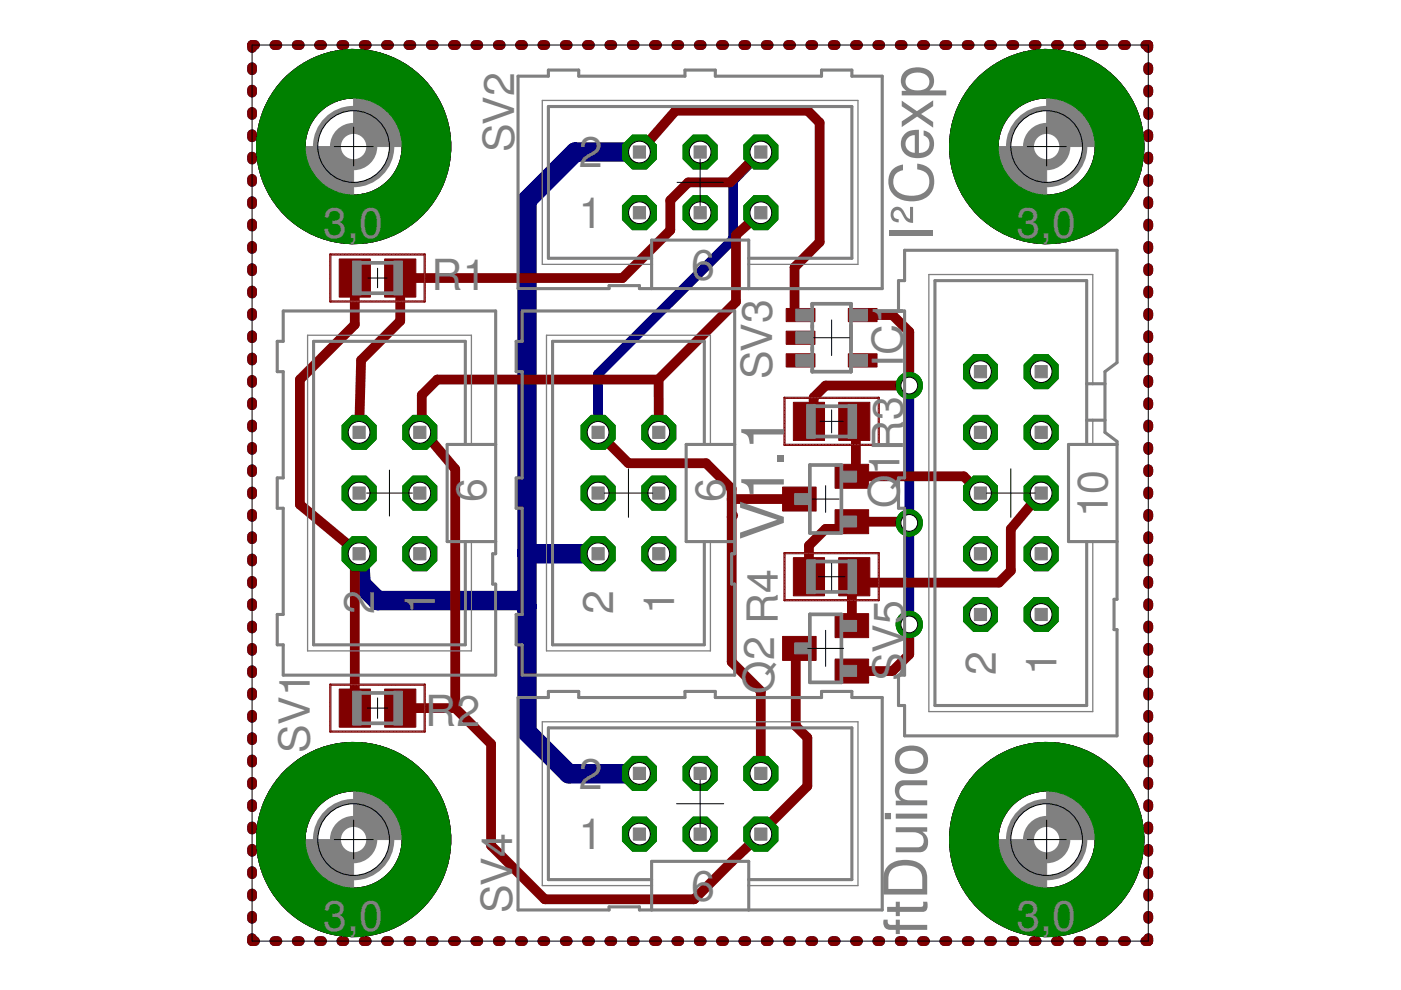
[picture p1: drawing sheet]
<svg xmlns="http://www.w3.org/2000/svg" width="297mm" height="210mm" viewBox="0 0 297 210" stroke-linecap="round" stroke-linejoin="round" font-family="sans-serif">
<defs><g id="words">
<g font-size="12.7" fill="#808080">
<text x="197.9" y="51.2" transform="rotate(-90 197.9 51.2)">I²Cexp</text>
<text x="166.2" y="106" transform="rotate(-90 166.2 106)">1.1</text>
<text x="166.2" y="114.6" transform="rotate(-90 166.2 114.6)">V</text>
<text x="196.6" y="198.3" transform="rotate(-90 196.6 198.3)">ftDuino</text>
</g>
<g font-size="9.1" fill="#808080">
<text x="109" y="32.3" transform="rotate(-90 109 32.3)">SV2</text>
<text x="122.7" y="35.5">2</text>
<text x="68.5" y="50.4">3,0</text>
<text x="122.7" y="48.3">1</text>
<text x="215.5" y="50.4">3,0</text>
<text x="146.5" y="59.3">6</text>
<text x="91.5" y="61.5">R1</text>
<text x="191.5" y="77.9" transform="rotate(-90 191.5 77.9)">IC1</text>
<text x="163.7" y="80.4" transform="rotate(-90 163.7 80.4)">SV3</text>
<text x="190.7" y="100.7" transform="rotate(-90 190.7 100.7)">1R3</text>
<text x="103.2" y="106.5" transform="rotate(-90 103.2 106.5)">6</text>
<text x="153.8" y="106.5" transform="rotate(-90 153.8 106.5)">6</text>
<text x="190.7" y="107.8" transform="rotate(-90 190.7 107.8)">Q</text>
<text x="234.9" y="109.7" transform="rotate(-90 234.9 109.7)">10</text>
<text x="79.4" y="130.3" transform="rotate(-90 79.4 130.3)">2</text>
<text x="92.2" y="130.3" transform="rotate(-90 92.2 130.3)">1</text>
<text x="130" y="130.3" transform="rotate(-90 130 130.3)">2</text>
<text x="142.9" y="130.3" transform="rotate(-90 142.9 130.3)">1</text>
<text x="211.1" y="143.1" transform="rotate(-90 211.1 143.1)">2</text>
<text x="224" y="143.1" transform="rotate(-90 224 143.1)">1</text>
<text x="164.1" y="147.1" transform="rotate(-90 164.1 147.1)">Q2 R4</text>
<text x="191.6" y="144.3" transform="rotate(-90 191.6 144.3)">SV5</text>
<text x="90.1" y="153.8">R2</text>
<text x="65.7" y="159.5" transform="rotate(-90 65.7 159.5)">SV1</text>
<text x="122.7" y="167.2">2</text>
<text x="122.7" y="180.1">1</text>
<text x="146.5" y="191">6</text>
<text x="68.5" y="197.3">3,0</text>
<text x="108.6" y="193.6" transform="rotate(-90 108.6 193.6)">SV4</text>
<text x="215.5" y="197.3">3,0</text>
</g>
</g></defs>
<g fill="#000080" stroke="#000080" stroke-width=".21">
<path d="M207.8 163a20.6 20.6 0 0 1 32.1 5 20.6 20.6 0 0 1-12.8 29.9 20.6 20.6 0 0 1-25.8-19.9h10.3a10.3 10.3 0 0 1 15.1-9.1 10.3 10.3 0 0 1 1.2 17.5 10.3 10.3 0 0 1-16.2-6.9l-.1-1.5h-10.3a20.4 20.4 0 0 1 6.5-15z" fill-rule="evenodd"/>
<path d="M59.8 164.1a20.6 20.6 0 0 1 32.7 3 20.6 20.6 0 0 1-11.8 30.7 20.6 20.6 0 0 1-26.3-19.8h10.3a10.3 10.3 0 0 1 15-9.1 10.3 10.3 0 0 1 1.3 17.5 10.3 10.3 0 0 1-16.2-6.9l-.1-1.5h-10.3a20.5 20.5 0 0 1 5.4-13.9z" fill-rule="evenodd"/>
<path d="M207.8 16.1a20.6 20.6 0 0 1 32.1 5 20.6 20.6 0 0 1-12.8 29.9 20.6 20.6 0 0 1-25.8-19.9h10.3a10.3 10.3 0 0 1 15.3-8.9 10.3 10.3 0 0 1 .5 17.7 10.3 10.3 0 0 1-15.8-8.1v-.7h-10.3a20.5 20.5 0 0 1 6.5-15z" fill-rule="evenodd"/>
<path d="M60.8 16.1a20.6 20.6 0 0 1 32.2 5 20.6 20.6 0 0 1-12.9 29.9 20.6 20.6 0 0 1-25.7-19.9h10.3a10.3 10.3 0 0 1 15.3-8.9 10.3 10.3 0 0 1 .5 17.7 10.3 10.3 0 0 1-15.8-8.1v-.7h-10.3a20.5 20.5 0 0 1 6.4-15z" fill-rule="evenodd"/>
<path d="M207.8 163a20.6 20.6 0 0 1 32.1 5 20.6 20.6 0 0 1-12.8 29.9 20.6 20.6 0 0 1-25.8-19.9h10.3a10.3 10.3 0 0 1 15.1-9.1 10.3 10.3 0 0 1 1.2 17.5 10.3 10.3 0 0 1-16.2-6.9l-.1-1.5h-10.3a20.4 20.4 0 0 1 6.5-15z" fill-rule="evenodd"/>
<path d="M59.8 164.1a20.6 20.6 0 0 1 32.7 3 20.6 20.6 0 0 1-11.8 30.7 20.6 20.6 0 0 1-26.3-19.8h10.3a10.3 10.3 0 0 1 15-9.1 10.3 10.3 0 0 1 1.3 17.5 10.3 10.3 0 0 1-16.2-6.9l-.1-1.5h-10.3a20.5 20.5 0 0 1 5.4-13.9z" fill-rule="evenodd"/>
<path d="M207.8 16.1a20.6 20.6 0 0 1 32.1 5 20.6 20.6 0 0 1-12.8 29.9 20.6 20.6 0 0 1-25.8-19.9h10.3a10.3 10.3 0 0 1 15.3-8.9 10.3 10.3 0 0 1 .5 17.7 10.3 10.3 0 0 1-15.8-8.1v-.7h-10.3a20.5 20.5 0 0 1 6.5-15z" fill-rule="evenodd"/>
<path d="M60.8 16.1a20.6 20.6 0 0 1 32.2 5 20.6 20.6 0 0 1-12.9 29.9 20.6 20.6 0 0 1-25.7-19.9h10.3a10.3 10.3 0 0 1 15.3-8.9 10.3 10.3 0 0 1 .5 17.7 10.3 10.3 0 0 1-15.8-8.1v-.7h-10.3a20.5 20.5 0 0 1 6.4-15z" fill-rule="evenodd"/>
</g>
<g fill="none" stroke="#000080" stroke-width="2.1">
<path d="M53.4 14.3v.6M53.4 19v.6M54.1 9.5h-.7v.7M58.2 9.5h.6M62.9 9.5h.6M67.6 9.5h.7M72.4 9.5h.6M77.1 9.5h.6M81.9 9.5h.6M86.6 9.5h.6M91.3 9.5h.6M96.1 9.5h.6"/>
<path d="M100.8 9.5h.6M105.5 9.5h.7M110.3 9.5h.6M115 9.5h.6M119.7 9.5h.7M124.5 9.5h.6M129.2 9.5h.6M133.9 9.5h.7M138.7 9.5h.6M143.4 9.5h.6M148.1 9.5h.7M152.9 9.5h.6"/>
<path d="M157.6 9.5h.6M162.3 9.5h.7M167.1 9.5h.6M171.8 9.5h.6M176.6 9.5h.6M181.3 9.5h.6M186 9.5h.6M190.8 9.5h.6M195.5 9.5h.6M200.2 9.5h.7M205 9.5h.6M209.7 9.5h.6"/>
<path d="M214.4 9.5h.7M219.2 9.5h.6M223.9 9.5h.6M228.6 9.5h.7M233.4 9.5h.6M238.1 9.5h.6M242.8 9.5h.7v.7M243.5 14.3v.6M243.5 19v.6M53.4 23.7v.7M53.4 28.5v.6M53.4 33.2v.6"/>
<path d="M53.4 38v.6M161.3 32.2l-5.9 6.1v12.4l-28.6 28.7v12.3M243.5 23.7v.7M243.5 28.5v.6M243.5 33.2v.6M243.5 38v.6M53.4 42.7v.6M53.4 47.4v.6M53.4 52.2v.6M53.4 56.9v.6M243.5 42.7v.6M243.5 47.4v.6"/>
<path d="M243.5 52.2v.6M243.5 56.9v.6M53.4 61.6v.6M53.4 66.4v.6M53.4 71.1v.6M53.4 75.8v.6M243.5 61.6v.6M243.5 66.4v.6M243.5 71.1v.6M243.5 75.8v.6M53.4 80.6v.6M53.4 85.3v.6"/>
<path d="M53.4 90v.6M53.4 94.8v.6M53.4 99.5v.6M192.8 81.7v50.7M243.5 80.6v.6M243.5 85.3v.6M243.5 90v.6M243.5 94.8v.6M243.5 99.5v.6M53.4 104.2v.6M53.4 109v.6M53.4 113.7v.6"/>
<path d="M53.4 118.4v.6M243.5 104.2v.6M243.5 109v.6M243.5 113.7v.6M243.5 118.4v.6M53.4 123.2v.6M53.4 127.9v.6M53.4 132.6v.6M53.4 137.4v.6M243.5 123.2v.6M243.5 127.9v.6M243.5 132.6v.6"/>
<path d="M243.5 137.4v.6M53.4 142.1v.6M53.4 146.8v.7M53.4 151.6v.6M53.4 156.3v.6M243.5 142.1v.6M243.5 146.8v.7M243.5 151.6v.6M243.5 156.3v.6M53.4 161v.7M53.4 165.8v.6M53.4 170.5v.6"/>
<path d="M53.4 175.2v.7M53.4 180v.6M243.5 161v.7M243.5 165.8v.6M243.5 170.5v.6M243.5 175.2v.7M243.5 180v.6M53.4 184.7v.6M53.4 189.5v.6M53.4 194.2v.6M53.4 198.9v.6h.7M58.2 199.5h.6"/>
<path d="M62.9 199.5h.6M67.6 199.5h.7M72.4 199.5h.6M77.1 199.5h.6M81.9 199.5h.6M86.6 199.5h.6M91.3 199.5h.6M96.1 199.5h.6M100.8 199.5h.6M105.5 199.5h.7M110.3 199.5h.6M115 199.5h.6"/>
<path d="M119.7 199.5h.7M124.5 199.5h.6M129.2 199.5h.6M133.9 199.5h.7M138.7 199.5h.6M143.4 199.5h.6M148.1 199.5h.7M152.9 199.5h.6M157.6 199.5h.6M162.3 199.5h.7M167.1 199.5h.6M171.8 199.5h.6"/>
<path d="M176.6 199.5h.6M181.3 199.5h.6M186 199.5h.6M190.8 199.5h.6M195.5 199.5h.6M200.2 199.5h.7M205 199.5h.6M209.7 199.5h.6M214.4 199.5h.7M219.2 199.5h.6M223.9 199.5h.6M228.6 199.5h.7"/>
<path d="M233.4 199.5h.6M238.1 199.5h.6M243.5 184.7v.6M243.5 189.5v.6M243.5 194.2v.6M243.5 198.9v.6h-.7"/>
</g>
<path d="M135.6 32.2h-13.7l-10.2 10.3v112.7l8.9 8.9 15-.1M76.1 117.4l.5 6.4 3.5 3.5h30.3l1.3 1.3M111.7 117.2l.2 .2h14.9" fill="none" stroke="#000080" stroke-width="4.1"/>
<circle cx="89" cy="117.4" r="3.9" fill="#008000" stroke="#008000" stroke-width=".21"/>
<circle cx="89" cy="117.4" r="2.31" fill="#fff" stroke="#000" stroke-width=".21"/>
<circle cx="76.1" cy="117.4" r="3.9" fill="#008000" stroke="#008000" stroke-width=".21"/>
<circle cx="76.1" cy="117.4" r="2.31" fill="#fff" stroke="#000" stroke-width=".21"/>
<circle cx="89" cy="104.5" r="3.9" fill="#008000" stroke="#008000" stroke-width=".21"/>
<circle cx="89" cy="104.5" r="2.31" fill="#fff" stroke="#000" stroke-width=".21"/>
<circle cx="76.1" cy="104.5" r="3.9" fill="#008000" stroke="#008000" stroke-width=".21"/>
<circle cx="76.1" cy="104.5" r="2.31" fill="#fff" stroke="#000" stroke-width=".21"/>
<circle cx="89" cy="91.7" r="3.9" fill="#008000" stroke="#008000" stroke-width=".21"/>
<circle cx="89" cy="91.7" r="2.31" fill="#fff" stroke="#000" stroke-width=".21"/>
<circle cx="76.1" cy="91.7" r="3.9" fill="#008000" stroke="#008000" stroke-width=".21"/>
<circle cx="76.1" cy="91.7" r="2.31" fill="#fff" stroke="#000" stroke-width=".21"/>
<circle cx="139.7" cy="117.4" r="3.9" fill="#008000" stroke="#008000" stroke-width=".21"/>
<circle cx="139.7" cy="117.4" r="2.31" fill="#fff" stroke="#000" stroke-width=".21"/>
<circle cx="126.8" cy="117.4" r="3.9" fill="#008000" stroke="#008000" stroke-width=".21"/>
<circle cx="126.8" cy="117.4" r="2.31" fill="#fff" stroke="#000" stroke-width=".21"/>
<circle cx="139.7" cy="104.5" r="3.9" fill="#008000" stroke="#008000" stroke-width=".21"/>
<circle cx="139.7" cy="104.5" r="2.31" fill="#fff" stroke="#000" stroke-width=".21"/>
<circle cx="126.8" cy="104.5" r="3.9" fill="#008000" stroke="#008000" stroke-width=".21"/>
<circle cx="126.8" cy="104.5" r="2.31" fill="#fff" stroke="#000" stroke-width=".21"/>
<circle cx="139.7" cy="91.7" r="3.9" fill="#008000" stroke="#008000" stroke-width=".21"/>
<circle cx="139.7" cy="91.7" r="2.31" fill="#fff" stroke="#000" stroke-width=".21"/>
<circle cx="126.8" cy="91.7" r="3.9" fill="#008000" stroke="#008000" stroke-width=".21"/>
<circle cx="126.8" cy="91.7" r="2.31" fill="#fff" stroke="#000" stroke-width=".21"/>
<circle cx="135.6" cy="176.8" r="3.9" fill="#008000" stroke="#008000" stroke-width=".21"/>
<circle cx="135.6" cy="176.8" r="2.31" fill="#fff" stroke="#000" stroke-width=".21"/>
<circle cx="135.6" cy="164" r="3.9" fill="#008000" stroke="#008000" stroke-width=".21"/>
<circle cx="135.6" cy="164" r="2.31" fill="#fff" stroke="#000" stroke-width=".21"/>
<circle cx="148.4" cy="176.8" r="3.9" fill="#008000" stroke="#008000" stroke-width=".21"/>
<circle cx="148.4" cy="176.8" r="2.31" fill="#fff" stroke="#000" stroke-width=".21"/>
<circle cx="148.4" cy="164" r="3.9" fill="#008000" stroke="#008000" stroke-width=".21"/>
<circle cx="148.4" cy="164" r="2.31" fill="#fff" stroke="#000" stroke-width=".21"/>
<circle cx="161.3" cy="176.8" r="3.9" fill="#008000" stroke="#008000" stroke-width=".21"/>
<circle cx="161.3" cy="176.8" r="2.31" fill="#fff" stroke="#000" stroke-width=".21"/>
<circle cx="161.3" cy="164" r="3.9" fill="#008000" stroke="#008000" stroke-width=".21"/>
<circle cx="161.3" cy="164" r="2.31" fill="#fff" stroke="#000" stroke-width=".21"/>
<circle cx="135.6" cy="45.1" r="3.9" fill="#008000" stroke="#008000" stroke-width=".21"/>
<circle cx="135.6" cy="45.1" r="2.31" fill="#fff" stroke="#000" stroke-width=".21"/>
<circle cx="135.6" cy="32.2" r="3.9" fill="#008000" stroke="#008000" stroke-width=".21"/>
<circle cx="135.6" cy="32.2" r="2.31" fill="#fff" stroke="#000" stroke-width=".21"/>
<circle cx="148.4" cy="45.1" r="3.9" fill="#008000" stroke="#008000" stroke-width=".21"/>
<circle cx="148.4" cy="45.1" r="2.31" fill="#fff" stroke="#000" stroke-width=".21"/>
<circle cx="148.4" cy="32.2" r="3.9" fill="#008000" stroke="#008000" stroke-width=".21"/>
<circle cx="148.4" cy="32.2" r="2.31" fill="#fff" stroke="#000" stroke-width=".21"/>
<circle cx="161.3" cy="45.1" r="3.9" fill="#008000" stroke="#008000" stroke-width=".21"/>
<circle cx="161.3" cy="45.1" r="2.31" fill="#fff" stroke="#000" stroke-width=".21"/>
<circle cx="161.3" cy="32.2" r="3.9" fill="#008000" stroke="#008000" stroke-width=".21"/>
<circle cx="161.3" cy="32.2" r="2.31" fill="#fff" stroke="#000" stroke-width=".21"/>
<circle cx="220.7" cy="130.3" r="3.9" fill="#008000" stroke="#008000" stroke-width=".21"/>
<circle cx="220.7" cy="130.3" r="2.31" fill="#fff" stroke="#000" stroke-width=".21"/>
<circle cx="207.9" cy="130.3" r="3.9" fill="#008000" stroke="#008000" stroke-width=".21"/>
<circle cx="207.9" cy="130.3" r="2.31" fill="#fff" stroke="#000" stroke-width=".21"/>
<circle cx="220.7" cy="117.4" r="3.9" fill="#008000" stroke="#008000" stroke-width=".21"/>
<circle cx="220.7" cy="117.4" r="2.31" fill="#fff" stroke="#000" stroke-width=".21"/>
<circle cx="207.9" cy="117.4" r="3.9" fill="#008000" stroke="#008000" stroke-width=".21"/>
<circle cx="207.9" cy="117.4" r="2.31" fill="#fff" stroke="#000" stroke-width=".21"/>
<circle cx="220.7" cy="104.5" r="3.9" fill="#008000" stroke="#008000" stroke-width=".21"/>
<circle cx="220.7" cy="104.5" r="2.31" fill="#fff" stroke="#000" stroke-width=".21"/>
<circle cx="207.9" cy="104.5" r="3.9" fill="#008000" stroke="#008000" stroke-width=".21"/>
<circle cx="207.9" cy="104.5" r="2.31" fill="#fff" stroke="#000" stroke-width=".21"/>
<circle cx="220.7" cy="91.7" r="3.9" fill="#008000" stroke="#008000" stroke-width=".21"/>
<circle cx="220.7" cy="91.7" r="2.31" fill="#fff" stroke="#000" stroke-width=".21"/>
<circle cx="207.9" cy="91.7" r="3.9" fill="#008000" stroke="#008000" stroke-width=".21"/>
<circle cx="207.9" cy="91.7" r="2.31" fill="#fff" stroke="#000" stroke-width=".21"/>
<circle cx="220.7" cy="78.8" r="3.9" fill="#008000" stroke="#008000" stroke-width=".21"/>
<circle cx="220.7" cy="78.8" r="2.31" fill="#fff" stroke="#000" stroke-width=".21"/>
<circle cx="207.9" cy="78.8" r="3.9" fill="#008000" stroke="#008000" stroke-width=".21"/>
<circle cx="207.9" cy="78.8" r="2.31" fill="#fff" stroke="#000" stroke-width=".21"/>
<circle cx="192.8" cy="110.9" r="2.79" fill="#008000" stroke="#008000" stroke-width=".21"/>
<circle cx="192.8" cy="110.9" r="1.78" fill="#fff" stroke="#000" stroke-width=".21"/>
<circle cx="192.8" cy="81.7" r="2.79" fill="#008000" stroke="#008000" stroke-width=".21"/>
<circle cx="192.8" cy="81.7" r="1.78" fill="#fff" stroke="#000" stroke-width=".21"/>
<circle cx="192.8" cy="132.4" r="2.79" fill="#008000" stroke="#008000" stroke-width=".21"/>
<circle cx="192.8" cy="132.4" r="1.78" fill="#fff" stroke="#000" stroke-width=".21"/>
<g fill="#800000" stroke="#800000" stroke-width=".21">
<path d="M81.6 54.9h6.6v8.1h-6.6z"/>
<path d="M71.9 54.9h6.6v8.1h-6.6z"/>
<path d="M81.6 146.1h6.6v8.1h-6.6z"/>
<path d="M71.9 146.1h6.6v8.1h-6.6z"/>
<path d="M177.8 85.3h6.6v8.1h-6.6z"/>
<path d="M168.2 85.3h6.6v8.1h-6.6z"/>
<path d="M177.8 118.2h6.6v8.1h-6.6z"/>
<path d="M168.2 118.2h6.6v8.1h-6.6z"/>
<path d="M166.7 65.4h6.1v2.8h-6.1z"/>
<path d="M166.7 70.2h6.1v2.8h-6.1z"/>
<path d="M166.7 75h6.1v2.8h-6.1z"/>
<path d="M179.9 75h6v2.8h-6z"/>
<path d="M179.9 65.4h6v2.8h-6z"/>
<path d="M165.9 103.3h7.1v5.1h-7.1z"/>
<path d="M177.1 98.4h7.1v5.1h-7.1z"/>
<path d="M177.1 108.1h7.1v5.1h-7.1z"/>
<path d="M165.9 134.9h7.1v5.1h-7.1z"/>
<path d="M177.1 130.1h7.1v5.1h-7.1z"/>
<path d="M177.1 139.7h7.1v5.1h-7.1z"/>
</g>
<g fill="none" stroke="#800000" stroke-width="2.1">
<path d="M53.4 14.3v.6M53.4 19v.6M54.1 9.5h-.7v.7M58.2 9.5h.6M62.9 9.5h.6M67.6 9.5h.7M72.4 9.5h.6M77.1 9.5h.6M81.9 9.5h.6M86.6 9.5h.6M91.3 9.5h.6M96.1 9.5h.6"/>
<path d="M100.8 9.5h.6M105.5 9.5h.7M110.3 9.5h.6M115 9.5h.6M119.7 9.5h.7M124.5 9.5h.6M129.2 9.5h.6M133.9 9.5h.7M138.7 9.5h.6M143.4 9.5h.6M148.1 9.5h.7M152.9 9.5h.6"/>
<path d="M157.6 9.5h.6M162.3 9.5h.7M167.1 9.5h.6M171.8 9.5h.6M176.6 9.5h.6M181.3 9.5h.6M186 9.5h.6M190.8 9.5h.6M195.5 9.5h.6M200.2 9.5h.7M205 9.5h.6M209.7 9.5h.6"/>
<path d="M214.4 9.5h.7M219.2 9.5h.6M223.9 9.5h.6M228.6 9.5h.7M233.4 9.5h.6M238.1 9.5h.6M242.8 9.5h.7v.7M243.5 14.3v.6M243.5 19v.6M53.4 23.7v.7M53.4 28.5v.6M53.4 33.2v.6"/>
<path d="M53.4 38v.6M135.6 32.2l7.6-8.7h28.1l2.5 2.5v25.3l-5.3 5.4v10.1h1.2M161.3 32.2l-6.5 6.5h-8.9l-3.8 3.8v6.3l-10.1 10.1h-47.1v9.2l-8.3 8.3-.5 15.3M243.5 23.7v.7M243.5 28.5v.6M243.5 33.2v.6M243.5 38v.6M53.4 42.7v.6M53.4 47.4v.6M53.4 52.2v.6M53.4 56.9v.6M75.2 58.9v9.9l-11.6 11.7v26.5l12.5 10.4-.9 1.2v31.5"/>
<path d="M161.3 45.1l-5.3 4.7v14.2l-16.4 16.5M243.5 42.7v.6M243.5 47.4v.6M243.5 52.2v.6M243.5 56.9v.6M53.4 61.6v.6M53.4 66.4v.6M53.4 71.1v.6M53.4 75.8v.6M182.9 66.8h6.3l3.6 3.5v11.4h-17.8l-2.5 2.6v6.6l-1-1.6M243.5 61.6v.6M243.5 66.4v.6"/>
<path d="M243.5 71.1v.6M243.5 75.8v.6M53.4 80.6v.6M53.4 85.3v.6M53.4 90v.6M53.4 94.8v.6M53.4 99.5v.6M89.4 91.4l-.4 .3M89.4 91.4h.3l6.8 8.1v50.6M126.8 91.7l6.4 6.5h16.5l5.4 5.4v36.8l6.2 6.1v17.5M126.8 91.7h.1M139.6 80.5h-46.9l-3.3 3.3v7.6"/>
<path d="M139.6 80.5l.1 11.2M181.1 89.3l.4 2.9v8l-.9 .8h23.7l3.6 3.5-.1-.1M243.5 80.6v.6M243.5 85.3v.6M243.5 90v.6M243.5 94.8v.6M243.5 99.5v.6M53.4 104.2v.6M53.4 109v.6M53.4 113.7v.6M53.4 118.4v.6M155.1 105.8h14.4"/>
<path d="M155.4 109.3l-.3 .3M192.8 110.9v-.3h-12.2l-1.5 1.5h-4.1l-3.5 3.6v6.6M220.7 104.5l-6.4 7.6v8.9l-2.5 2.5h-29.4l-1.3-1.2 .4 2.8-.9 .9v6.7M243.5 104.2v.6M243.5 109v.6M243.5 113.7v.6M243.5 118.4v.6M53.4 123.2v.6M53.4 127.9v.6M53.4 132.6v.6M53.4 137.4v.6M169.5 137.5l-.8 .7v15.7l2.5 2.5v10.3l-7.6 7.6-2.3 2.5-6.2 5.9-7.9 8h-31.7l-11.4-11.4v-21.6l-7.6-7.6"/>
<path d="M192.8 132.4v6.3l-3.6 3.6h-8.6M243.5 123.2v.6M243.5 127.9v.6M243.5 132.6v.6M243.5 137.4v.6M53.4 142.1v.6M53.4 146.8v.7M53.4 151.6v.6M53.4 156.3v.6M85.1 149.9l-.2 .2h11.6M243.5 142.1v.6M243.5 146.8v.7"/>
<path d="M243.5 151.6v.6M243.5 156.3v.6M53.4 161v.7M53.4 165.8v.6M53.4 170.5v.6M53.4 175.2v.7M53.4 180v.6M243.5 161v.7M243.5 165.8v.6M243.5 170.5v.6M243.5 175.2v.7M243.5 180v.6"/>
<path d="M53.4 184.7v.6M53.4 189.5v.6M53.4 194.2v.6M53.4 198.9v.6h.7M58.2 199.5h.6M62.9 199.5h.6M67.6 199.5h.7M72.4 199.5h.6M77.1 199.5h.6M81.9 199.5h.6M86.6 199.5h.6M91.3 199.5h.6"/>
<path d="M96.1 199.5h.6M100.8 199.5h.6M105.5 199.5h.7M110.3 199.5h.6M115 199.5h.6M119.7 199.5h.7M124.5 199.5h.6M129.2 199.5h.6M133.9 199.5h.7M138.7 199.5h.6M143.4 199.5h.6M148.1 199.5h.7"/>
<path d="M152.9 199.5h.6M157.6 199.5h.6M162.3 199.5h.7M167.1 199.5h.6M171.8 199.5h.6M176.6 199.5h.6M181.3 199.5h.6M186 199.5h.6M190.8 199.5h.6M195.5 199.5h.6M200.2 199.5h.7M205 199.5h.6"/>
<path d="M209.7 199.5h.6M214.4 199.5h.7M219.2 199.5h.6M223.9 199.5h.6M228.6 199.5h.7M233.4 199.5h.6M238.1 199.5h.6M243.5 184.7v.6M243.5 189.5v.6M243.5 194.2v.6M243.5 198.9v.6h-.7"/>
</g>
<circle cx="89" cy="117.4" r="3.9" fill="#008000" stroke="#008000" stroke-width=".21"/>
<circle cx="89" cy="117.4" r="2.31" fill="#fff" stroke="#000" stroke-width=".21"/>
<circle cx="76.1" cy="117.4" r="3.9" fill="#008000" stroke="#008000" stroke-width=".21"/>
<circle cx="76.1" cy="117.4" r="2.31" fill="#fff" stroke="#000" stroke-width=".21"/>
<circle cx="89" cy="104.5" r="3.9" fill="#008000" stroke="#008000" stroke-width=".21"/>
<circle cx="89" cy="104.5" r="2.31" fill="#fff" stroke="#000" stroke-width=".21"/>
<circle cx="76.1" cy="104.5" r="3.9" fill="#008000" stroke="#008000" stroke-width=".21"/>
<circle cx="76.1" cy="104.5" r="2.31" fill="#fff" stroke="#000" stroke-width=".21"/>
<circle cx="89" cy="91.7" r="3.9" fill="#008000" stroke="#008000" stroke-width=".21"/>
<circle cx="89" cy="91.7" r="2.31" fill="#fff" stroke="#000" stroke-width=".21"/>
<circle cx="76.1" cy="91.7" r="3.9" fill="#008000" stroke="#008000" stroke-width=".21"/>
<circle cx="76.1" cy="91.7" r="2.31" fill="#fff" stroke="#000" stroke-width=".21"/>
<circle cx="139.7" cy="117.4" r="3.9" fill="#008000" stroke="#008000" stroke-width=".21"/>
<circle cx="139.7" cy="117.4" r="2.31" fill="#fff" stroke="#000" stroke-width=".21"/>
<circle cx="126.8" cy="117.4" r="3.9" fill="#008000" stroke="#008000" stroke-width=".21"/>
<circle cx="126.8" cy="117.4" r="2.31" fill="#fff" stroke="#000" stroke-width=".21"/>
<circle cx="139.7" cy="104.5" r="3.9" fill="#008000" stroke="#008000" stroke-width=".21"/>
<circle cx="139.7" cy="104.5" r="2.31" fill="#fff" stroke="#000" stroke-width=".21"/>
<circle cx="126.8" cy="104.5" r="3.9" fill="#008000" stroke="#008000" stroke-width=".21"/>
<circle cx="126.8" cy="104.5" r="2.31" fill="#fff" stroke="#000" stroke-width=".21"/>
<circle cx="139.7" cy="91.7" r="3.9" fill="#008000" stroke="#008000" stroke-width=".21"/>
<circle cx="139.7" cy="91.7" r="2.31" fill="#fff" stroke="#000" stroke-width=".21"/>
<circle cx="126.8" cy="91.7" r="3.9" fill="#008000" stroke="#008000" stroke-width=".21"/>
<circle cx="126.8" cy="91.7" r="2.31" fill="#fff" stroke="#000" stroke-width=".21"/>
<circle cx="135.6" cy="176.8" r="3.9" fill="#008000" stroke="#008000" stroke-width=".21"/>
<circle cx="135.6" cy="176.8" r="2.31" fill="#fff" stroke="#000" stroke-width=".21"/>
<circle cx="135.6" cy="164" r="3.9" fill="#008000" stroke="#008000" stroke-width=".21"/>
<circle cx="135.6" cy="164" r="2.31" fill="#fff" stroke="#000" stroke-width=".21"/>
<circle cx="148.4" cy="176.8" r="3.9" fill="#008000" stroke="#008000" stroke-width=".21"/>
<circle cx="148.4" cy="176.8" r="2.31" fill="#fff" stroke="#000" stroke-width=".21"/>
<circle cx="148.4" cy="164" r="3.9" fill="#008000" stroke="#008000" stroke-width=".21"/>
<circle cx="148.4" cy="164" r="2.31" fill="#fff" stroke="#000" stroke-width=".21"/>
<circle cx="161.3" cy="176.8" r="3.9" fill="#008000" stroke="#008000" stroke-width=".21"/>
<circle cx="161.3" cy="176.8" r="2.31" fill="#fff" stroke="#000" stroke-width=".21"/>
<circle cx="161.3" cy="164" r="3.9" fill="#008000" stroke="#008000" stroke-width=".21"/>
<circle cx="161.3" cy="164" r="2.31" fill="#fff" stroke="#000" stroke-width=".21"/>
<circle cx="135.6" cy="45.1" r="3.9" fill="#008000" stroke="#008000" stroke-width=".21"/>
<circle cx="135.6" cy="45.1" r="2.31" fill="#fff" stroke="#000" stroke-width=".21"/>
<circle cx="135.6" cy="32.2" r="3.9" fill="#008000" stroke="#008000" stroke-width=".21"/>
<circle cx="135.6" cy="32.2" r="2.31" fill="#fff" stroke="#000" stroke-width=".21"/>
<circle cx="148.4" cy="45.1" r="3.9" fill="#008000" stroke="#008000" stroke-width=".21"/>
<circle cx="148.4" cy="45.1" r="2.31" fill="#fff" stroke="#000" stroke-width=".21"/>
<circle cx="148.4" cy="32.2" r="3.9" fill="#008000" stroke="#008000" stroke-width=".21"/>
<circle cx="148.4" cy="32.2" r="2.31" fill="#fff" stroke="#000" stroke-width=".21"/>
<circle cx="161.3" cy="45.1" r="3.9" fill="#008000" stroke="#008000" stroke-width=".21"/>
<circle cx="161.3" cy="45.1" r="2.31" fill="#fff" stroke="#000" stroke-width=".21"/>
<circle cx="161.3" cy="32.2" r="3.9" fill="#008000" stroke="#008000" stroke-width=".21"/>
<circle cx="161.3" cy="32.2" r="2.31" fill="#fff" stroke="#000" stroke-width=".21"/>
<circle cx="220.7" cy="130.3" r="3.9" fill="#008000" stroke="#008000" stroke-width=".21"/>
<circle cx="220.7" cy="130.3" r="2.31" fill="#fff" stroke="#000" stroke-width=".21"/>
<circle cx="207.9" cy="130.3" r="3.9" fill="#008000" stroke="#008000" stroke-width=".21"/>
<circle cx="207.9" cy="130.3" r="2.31" fill="#fff" stroke="#000" stroke-width=".21"/>
<circle cx="220.7" cy="117.4" r="3.9" fill="#008000" stroke="#008000" stroke-width=".21"/>
<circle cx="220.7" cy="117.4" r="2.31" fill="#fff" stroke="#000" stroke-width=".21"/>
<circle cx="207.9" cy="117.4" r="3.9" fill="#008000" stroke="#008000" stroke-width=".21"/>
<circle cx="207.9" cy="117.4" r="2.31" fill="#fff" stroke="#000" stroke-width=".21"/>
<circle cx="220.7" cy="104.5" r="3.9" fill="#008000" stroke="#008000" stroke-width=".21"/>
<circle cx="220.7" cy="104.5" r="2.31" fill="#fff" stroke="#000" stroke-width=".21"/>
<circle cx="207.9" cy="104.5" r="3.9" fill="#008000" stroke="#008000" stroke-width=".21"/>
<circle cx="207.9" cy="104.5" r="2.31" fill="#fff" stroke="#000" stroke-width=".21"/>
<circle cx="220.7" cy="91.7" r="3.9" fill="#008000" stroke="#008000" stroke-width=".21"/>
<circle cx="220.7" cy="91.7" r="2.31" fill="#fff" stroke="#000" stroke-width=".21"/>
<circle cx="207.9" cy="91.7" r="3.9" fill="#008000" stroke="#008000" stroke-width=".21"/>
<circle cx="207.9" cy="91.7" r="2.31" fill="#fff" stroke="#000" stroke-width=".21"/>
<circle cx="220.7" cy="78.8" r="3.9" fill="#008000" stroke="#008000" stroke-width=".21"/>
<circle cx="220.7" cy="78.8" r="2.31" fill="#fff" stroke="#000" stroke-width=".21"/>
<circle cx="207.9" cy="78.8" r="3.9" fill="#008000" stroke="#008000" stroke-width=".21"/>
<circle cx="207.9" cy="78.8" r="2.31" fill="#fff" stroke="#000" stroke-width=".21"/>
<circle cx="192.8" cy="110.9" r="2.79" fill="#008000" stroke="#008000" stroke-width=".21"/>
<circle cx="192.8" cy="110.9" r="1.78" fill="#fff" stroke="#000" stroke-width=".21"/>
<circle cx="192.8" cy="81.7" r="2.79" fill="#008000" stroke="#008000" stroke-width=".21"/>
<circle cx="192.8" cy="81.7" r="1.78" fill="#fff" stroke="#000" stroke-width=".21"/>
<circle cx="192.8" cy="132.4" r="2.79" fill="#008000" stroke="#008000" stroke-width=".21"/>
<circle cx="192.8" cy="132.4" r="1.78" fill="#fff" stroke="#000" stroke-width=".21"/>
<g fill="#800000" stroke="#800000" stroke-width=".21">
<path d="M207.8 163a20.6 20.6 0 0 1 32.1 5 20.6 20.6 0 0 1-12.8 29.9 20.6 20.6 0 0 1-25.8-19.9h10.3a10.3 10.3 0 0 1 15.1-9.1 10.3 10.3 0 0 1 1.2 17.5 10.3 10.3 0 0 1-16.2-6.9l-.1-1.5h-10.3a20.4 20.4 0 0 1 6.5-15z" fill-rule="evenodd"/>
<path d="M59.8 164.1a20.6 20.6 0 0 1 32.7 3 20.6 20.6 0 0 1-11.8 30.7 20.6 20.6 0 0 1-26.3-19.8h10.3a10.3 10.3 0 0 1 15-9.1 10.3 10.3 0 0 1 1.3 17.5 10.3 10.3 0 0 1-16.2-6.9l-.1-1.5h-10.3a20.5 20.5 0 0 1 5.4-13.9z" fill-rule="evenodd"/>
<path d="M207.8 16.1a20.6 20.6 0 0 1 32.1 5 20.6 20.6 0 0 1-12.8 29.9 20.6 20.6 0 0 1-25.8-19.9h10.3a10.3 10.3 0 0 1 15.3-8.9 10.3 10.3 0 0 1 .5 17.7 10.3 10.3 0 0 1-15.8-8.1v-.7h-10.3a20.5 20.5 0 0 1 6.5-15z" fill-rule="evenodd"/>
<path d="M60.8 16.1a20.6 20.6 0 0 1 32.2 5 20.6 20.6 0 0 1-12.9 29.9 20.6 20.6 0 0 1-25.7-19.9h10.3a10.3 10.3 0 0 1 15.3-8.9 10.3 10.3 0 0 1 .5 17.7 10.3 10.3 0 0 1-15.8-8.1v-.7h-10.3a20.5 20.5 0 0 1 6.4-15z" fill-rule="evenodd"/>
<path d="M207.8 163a20.6 20.6 0 0 1 32.1 5 20.6 20.6 0 0 1-12.8 29.9 20.6 20.6 0 0 1-25.8-19.9h10.3a10.3 10.3 0 0 1 15.1-9.1 10.3 10.3 0 0 1 1.2 17.5 10.3 10.3 0 0 1-16.2-6.9l-.1-1.5h-10.3a20.4 20.4 0 0 1 6.5-15z" fill-rule="evenodd"/>
<path d="M59.8 164.1a20.6 20.6 0 0 1 32.7 3 20.6 20.6 0 0 1-11.8 30.7 20.6 20.6 0 0 1-26.3-19.8h10.3a10.3 10.3 0 0 1 15-9.1 10.3 10.3 0 0 1 1.3 17.5 10.3 10.3 0 0 1-16.2-6.9l-.1-1.5h-10.3a20.5 20.5 0 0 1 5.4-13.9z" fill-rule="evenodd"/>
<path d="M207.8 16.1a20.6 20.6 0 0 1 32.1 5 20.6 20.6 0 0 1-12.8 29.9 20.6 20.6 0 0 1-25.8-19.9h10.3a10.3 10.3 0 0 1 15.3-8.9 10.3 10.3 0 0 1 .5 17.7 10.3 10.3 0 0 1-15.8-8.1v-.7h-10.3a20.5 20.5 0 0 1 6.5-15z" fill-rule="evenodd"/>
<path d="M60.8 16.1a20.6 20.6 0 0 1 32.2 5 20.6 20.6 0 0 1-12.9 29.9 20.6 20.6 0 0 1-25.7-19.9h10.3a10.3 10.3 0 0 1 15.3-8.9 10.3 10.3 0 0 1 .5 17.7 10.3 10.3 0 0 1-15.8-8.1v-.7h-10.3a20.5 20.5 0 0 1 6.4-15z" fill-rule="evenodd"/>
</g>
<g fill="#800000" stroke="#800000" stroke-width=".21">
<path d="M69.9 63.9l20.2-.1 .1 .2-20.2 .1z"/>
<path d="M69.9 53.9l20.2-.1 .1 .2-20.2 .1z"/>
<path d="M89.9 53.9h.3l-.1 10.2-.2-.1z"/>
<path d="M69.9 53.9h.3l-.1 10.2-.2-.1z"/>
<path d="M70 155h20.1l.1 .2h-20.2z"/>
<path d="M69.9 145.1l20.2-.1 .1 .2-20.2 .1z"/>
<path d="M89.9 145.1h.3l-.1 10.1h-.2z"/>
<path d="M69.9 145.1h.3l-.1 10.1h-.2z"/>
<path d="M166.2 94.3l20.2-.1v.2h-20.1z"/>
<path d="M166.2 84.3l20.2-.1v.2l-20.1 .1z"/>
<path d="M186.2 84.3h.2v10.1h-.2z"/>
<path d="M166.2 84.3h.3l-.1 10.1h-.2z"/>
<path d="M166.2 127.2l20.2-.1v.2l-20.1 .1z"/>
<path d="M166.2 117.2h20.2v.1l-20.1 .1z"/>
<path d="M186.3 117.2h.1v10.2l-.2-.1z"/>
<path d="M166.2 117.2h.3l-.1 10.2-.2-.1z"/>
</g>
<g fill="none" stroke="#808080" stroke-width=".66">
<path d="M109.8 16.2h6.5v-1.3h6.4v1.3h22.5v-1.3h6.5v1.3h22.5v-1.3h6.4v1.3h6.4v45h-51.4v-.6h-6.5v.6h-19.3zM138.2 54.8h-21.9v-32.2h64.3v32.2h-21.9M191.8 53.1h45v23.8l-2.5 1.9v12.9l2.5 1.9v33.5h-.6v6.4h.6v22.5h-45v-6.4h-1.3v-6.4h1.3v-35.4h-1.3v-6.5h1.3v-35.4h-1.3v-6.4h1.3zM60 65.9h45.1v51.5h-.6v6.4h.6v19.4h-45.1v-6.5h-1.2v-6.4h1.2v-22.5h-1.2v-6.5h1.2v-22.5h-1.2v-6.4h1.2zM110.7 65.9h45.1v51.5h-.7v6.4h.7v19.4h-45.1v-6.5h-1.3v-6.4h1.3v-22.5h-1.3v-6.5h1.3v-22.5h-1.3v-6.4h1.3zM138.2 61.2v-10.3h20.5v10.3M98.7 94.2v-21.8h-32.2v64.3h32.2v-21.9M105.1 94.2h-10.3v20.6h10.3M149.3 94.2v-21.8h-32.1v64.3h32.1v-21.9M155.8 94.2h-10.3v20.6h10.3M230.4 94.2v-34.7h-32.2v90.1h32.2v-34.8M230.4 89.1h3.9"/>
<path d="M230.4 81.4h3.9M236.8 94.2h-10.3v20.6h10.3M109.8 147.9h6.5v-1.3h6.4v1.3h22.5v-1.3h6.5v1.3h22.5v-1.3h6.4v1.3h6.4v45h-51.4v-.6h-6.5v.6h-19.3zM138.2 186.5h-21.9v-32.2h64.3v32.2h-21.9M138.2 192.9v-10.3h20.5v10.3"/>
</g>
<path d="M138.2 56h-23.2v-34.7h66.9v34.7h-23.2M99.9 94.2v-23.1h-34.7v66.9h34.7v-23.2M150.6 94.2v-23.1h-34.7v66.9h34.7v-23.2M231.7 81.4v-23.2h-34.8v92.7h34.8v-36.1M231.7 89.1v5.1M138.2 187.8h-23.2v-34.8h66.9v34.8h-23.2" fill="none" stroke="#808080" stroke-width=".28"/>
<g fill="none" stroke="#808080" stroke-width=".78">
<path d="M76.4 55.7h7.3M76.4 62.2h7.3M172.2 64.4h8.2v14.4h-8.2zM171.7 98.6h6.7v14.4h-6.7zM172.7 92.6h7.2M172.7 86.1h7.2M172.7 119.1h7.2M171.7 130.3h6.7v14.4h-6.7zM172.7 125.5h7.2M76.4 153.4h7.3M76.4 146.9h7.3"/>
<circle cx="75" cy="31.1" r="17.4"/>
<circle cx="221.9" cy="31.1" r="17.4"/>
<circle cx="75" cy="178" r="17.4"/>
<circle cx="221.9" cy="178" r="17.4"/>
</g>
<g fill="none" stroke="#808080" stroke-width="1">
<circle cx="75" cy="31.1" r="8.1"/>
<circle cx="221.9" cy="31.1" r="8.1"/>
<circle cx="75" cy="178" r="8.1"/>
<circle cx="221.9" cy="178" r="8.1"/>
</g>
<g fill="#808080" stroke="#808080" stroke-width=".21">
<path d="M74.8 103.3h2.6v2.5h-2.6z"/>
<path d="M74.8 116.1h2.6v2.6h-2.6z"/>
<path d="M74.8 90.4h2.6v2.6h-2.6z"/>
<path d="M87.7 103.3h2.6v2.5h-2.6z"/>
<path d="M87.7 116.1h2.6v2.6h-2.6z"/>
<path d="M87.7 90.4h2.6v2.6h-2.6z"/>
<path d="M83.5 55.4h1.8v7.1h-1.8z"/>
<path d="M74.8 55.4h1.8v7.1h-1.8z"/>
<path d="M83.5 146.5h1.8v7.2h-1.8z"/>
<path d="M74.8 146.5h1.8v7.2h-1.8z"/>
<path d="M179.8 85.7h1.8v7.2h-1.8z"/>
<path d="M171 85.7h1.8v7.2h-1.8z"/>
<path d="M179.8 118.7h1.8v7.2h-1.8z"/>
<path d="M171 118.7h1.8v7.2h-1.8z"/>
<path d="M125.5 103.3h2.6v2.5h-2.6z"/>
<path d="M125.5 116.1h2.6v2.6h-2.6z"/>
<path d="M125.5 90.4h2.6v2.6h-2.6z"/>
<path d="M138.4 103.3h2.6v2.5h-2.6z"/>
<path d="M138.4 116.1h2.6v2.6h-2.6z"/>
<path d="M138.4 90.4h2.6v2.6h-2.6z"/>
<path d="M147.2 162.7h2.5v2.6h-2.5z"/>
<path d="M134.3 162.7h2.6v2.6h-2.6z"/>
<path d="M160 162.7h2.6v2.6h-2.6z"/>
<path d="M147.2 175.6h2.5v2.5h-2.5z"/>
<path d="M134.3 175.6h2.6v2.5h-2.6z"/>
<path d="M160 175.6h2.6v2.5h-2.6z"/>
<path d="M147.2 30.9h2.5v2.6h-2.5z"/>
<path d="M134.3 30.9h2.6v2.6h-2.6z"/>
<path d="M160 30.9h2.6v2.6h-2.6z"/>
<path d="M147.2 43.8h2.5v2.6h-2.5z"/>
<path d="M134.3 43.8h2.6v2.6h-2.6z"/>
<path d="M160 43.8h2.6v2.6h-2.6z"/>
<path d="M206.6 116.1h2.6v2.6h-2.6z"/>
<path d="M206.6 129h2.6v2.6h-2.6z"/>
<path d="M206.6 103.3h2.6v2.5h-2.6z"/>
<path d="M206.6 77.5h2.6v2.6h-2.6z"/>
<path d="M206.6 90.4h2.6v2.6h-2.6z"/>
<path d="M219.5 116.1h2.5v2.6h-2.5z"/>
<path d="M219.5 129h2.5v2.6h-2.5z"/>
<path d="M219.5 103.3h2.5v2.5h-2.5z"/>
<path d="M219.5 77.5h2.5v2.6h-2.5z"/>
<path d="M219.5 90.4h2.5v2.6h-2.5z"/>
<path d="M168.7 65.5h3.3v2.6h-3.3z"/>
<path d="M168.7 70.3h3.3v2.6h-3.3z"/>
<path d="M168.7 75.1h3.3v2.6h-3.3z"/>
<path d="M180.6 75.1h3.3v2.6h-3.3z"/>
<path d="M180.6 65.5h3.3v2.6h-3.3z"/>
<path d="M168.5 104.6h2.9v2.4h-2.9z"/>
<path d="M178.6 99.9h3v2.3h-3z"/>
<path d="M178.6 109.4h3v2.3h-3z"/>
<path d="M168.5 136.3h2.9v2.3h-2.9z"/>
<path d="M178.6 131.6h3v2.3h-3z"/>
<path d="M178.6 141.1h3v2.3h-3z"/>
</g>
<g fill="#808080" stroke="#808080" stroke-width=".21">
<path d="M204.7 178h12.6a4.7 4.7 0 0 0 4.6 4.6v12.6a17.2 17.2 0 0 1-17.2-17.2z" fill-rule="evenodd"/>
<path d="M221.9 160.8a17.2 17.2 0 0 1 17.3 17.2h-12.7a4.6 4.6 0 0 0-4.6-4.6z" fill-rule="evenodd"/>
<path d="M57.7 178h12.6a4.7 4.7 0 0 0 4.7 4.6v12.6a17.2 17.2 0 0 1-17.3-17.2z" fill-rule="evenodd"/>
<path d="M75 160.8a17.2 17.2 0 0 1 17.2 17.2h-12.6a4.6 4.6 0 0 0-4.6-4.6z" fill-rule="evenodd"/>
<path d="M204.7 31.1h12.6a4.7 4.7 0 0 0 4.6 4.6v12.6a17.2 17.2 0 0 1-17.2-17.2z" fill-rule="evenodd"/>
<path d="M221.9 13.8a17.2 17.2 0 0 1 17.3 17.3h-12.7a4.6 4.6 0 0 0-4.6-4.7z" fill-rule="evenodd"/>
<path d="M57.7 31.1h12.6a4.7 4.7 0 0 0 4.7 4.6v12.6a17.2 17.2 0 0 1-17.3-17.2z" fill-rule="evenodd"/>
<path d="M75 13.8a17.2 17.2 0 0 1 17.2 17.3h-12.6a4.6 4.6 0 0 0-4.6-4.7z" fill-rule="evenodd"/>
</g>
<g fill="none" stroke="#808080" stroke-width="2.3">
<circle cx="75" cy="31.1" r="3.9"/>
<circle cx="221.9" cy="31.1" r="3.9"/>
<circle cx="75" cy="178" r="3.9"/>
<circle cx="221.9" cy="178" r="3.9"/>
</g>
<g fill="none" stroke="#000" stroke-width=".21">
<path d="M53.4 9.5h190.1v190h-190.1zM70.9 31.1h8.2M75 26.9v8.3M143.6 38.7h9.8M148.4 33.8v9.8M217.8 31.1h8.2M221.9 26.9v8.3M78 58.9h4.1M80.1 56.9v4.1M172.6 71.6h7.5M176.3 67.8v7.6M82.6 99.7v9.7"/>
<path d="M133.2 99.4v10.3M173.9 89.3h4.9M176.3 86.9v4.9M214.3 99.4v10.3M77.7 104.5h9.7M128.1 104.5h10.3M172.2 105.8h5.7M175 103v5.6M176.3 119.5v5.6M209.2 104.5h10.3M171.2 137.5h7.7M173.5 122.3h5.6"/>
<path d="M175 133.6v7.7M77.9 150.1h4.3M80.1 148v4.3M70.9 178h8.2M75 173.9v8.2M143.4 170.4h10M148.4 165.4v10M217.8 178h8.2M221.9 173.9v8.2"/>
<circle cx="75" cy="31.1" r="7.6"/>
<circle cx="221.9" cy="31.1" r="7.6"/>
<circle cx="75" cy="178" r="7.6"/>
<circle cx="221.9" cy="178" r="7.6"/>
</g>
<g fill="#008000" stroke="#008000" stroke-width=".21">
<path d="M207.8 163a20.6 20.6 0 0 1 32.1 5 20.6 20.6 0 0 1-12.8 29.9 20.6 20.6 0 0 1-25.8-19.9h10.3a10.3 10.3 0 0 1 15.1-9.1 10.3 10.3 0 0 1 1.2 17.5 10.3 10.3 0 0 1-16.2-6.9l-.1-1.5h-10.3a20.4 20.4 0 0 1 6.5-15z" fill-rule="evenodd"/>
<path d="M59.8 164.1a20.6 20.6 0 0 1 32.7 3 20.6 20.6 0 0 1-11.8 30.7 20.6 20.6 0 0 1-26.3-19.8h10.3a10.3 10.3 0 0 1 15-9.1 10.3 10.3 0 0 1 1.3 17.5 10.3 10.3 0 0 1-16.2-6.9l-.1-1.5h-10.3a20.5 20.5 0 0 1 5.4-13.9z" fill-rule="evenodd"/>
<path d="M207.8 16.1a20.6 20.6 0 0 1 32.1 5 20.6 20.6 0 0 1-12.8 29.9 20.6 20.6 0 0 1-25.8-19.9h10.3a10.3 10.3 0 0 1 15.3-8.9 10.3 10.3 0 0 1 .5 17.7 10.3 10.3 0 0 1-15.8-8.1v-.7h-10.3a20.5 20.5 0 0 1 6.5-15z" fill-rule="evenodd"/>
<path d="M60.8 16.1a20.6 20.6 0 0 1 32.2 5 20.6 20.6 0 0 1-12.9 29.9 20.6 20.6 0 0 1-25.7-19.9h10.3a10.3 10.3 0 0 1 15.3-8.9 10.3 10.3 0 0 1 .5 17.7 10.3 10.3 0 0 1-15.8-8.1v-.7h-10.3a20.5 20.5 0 0 1 6.4-15z" fill-rule="evenodd"/>
</g>
<use href="#words"/>
</svg>
